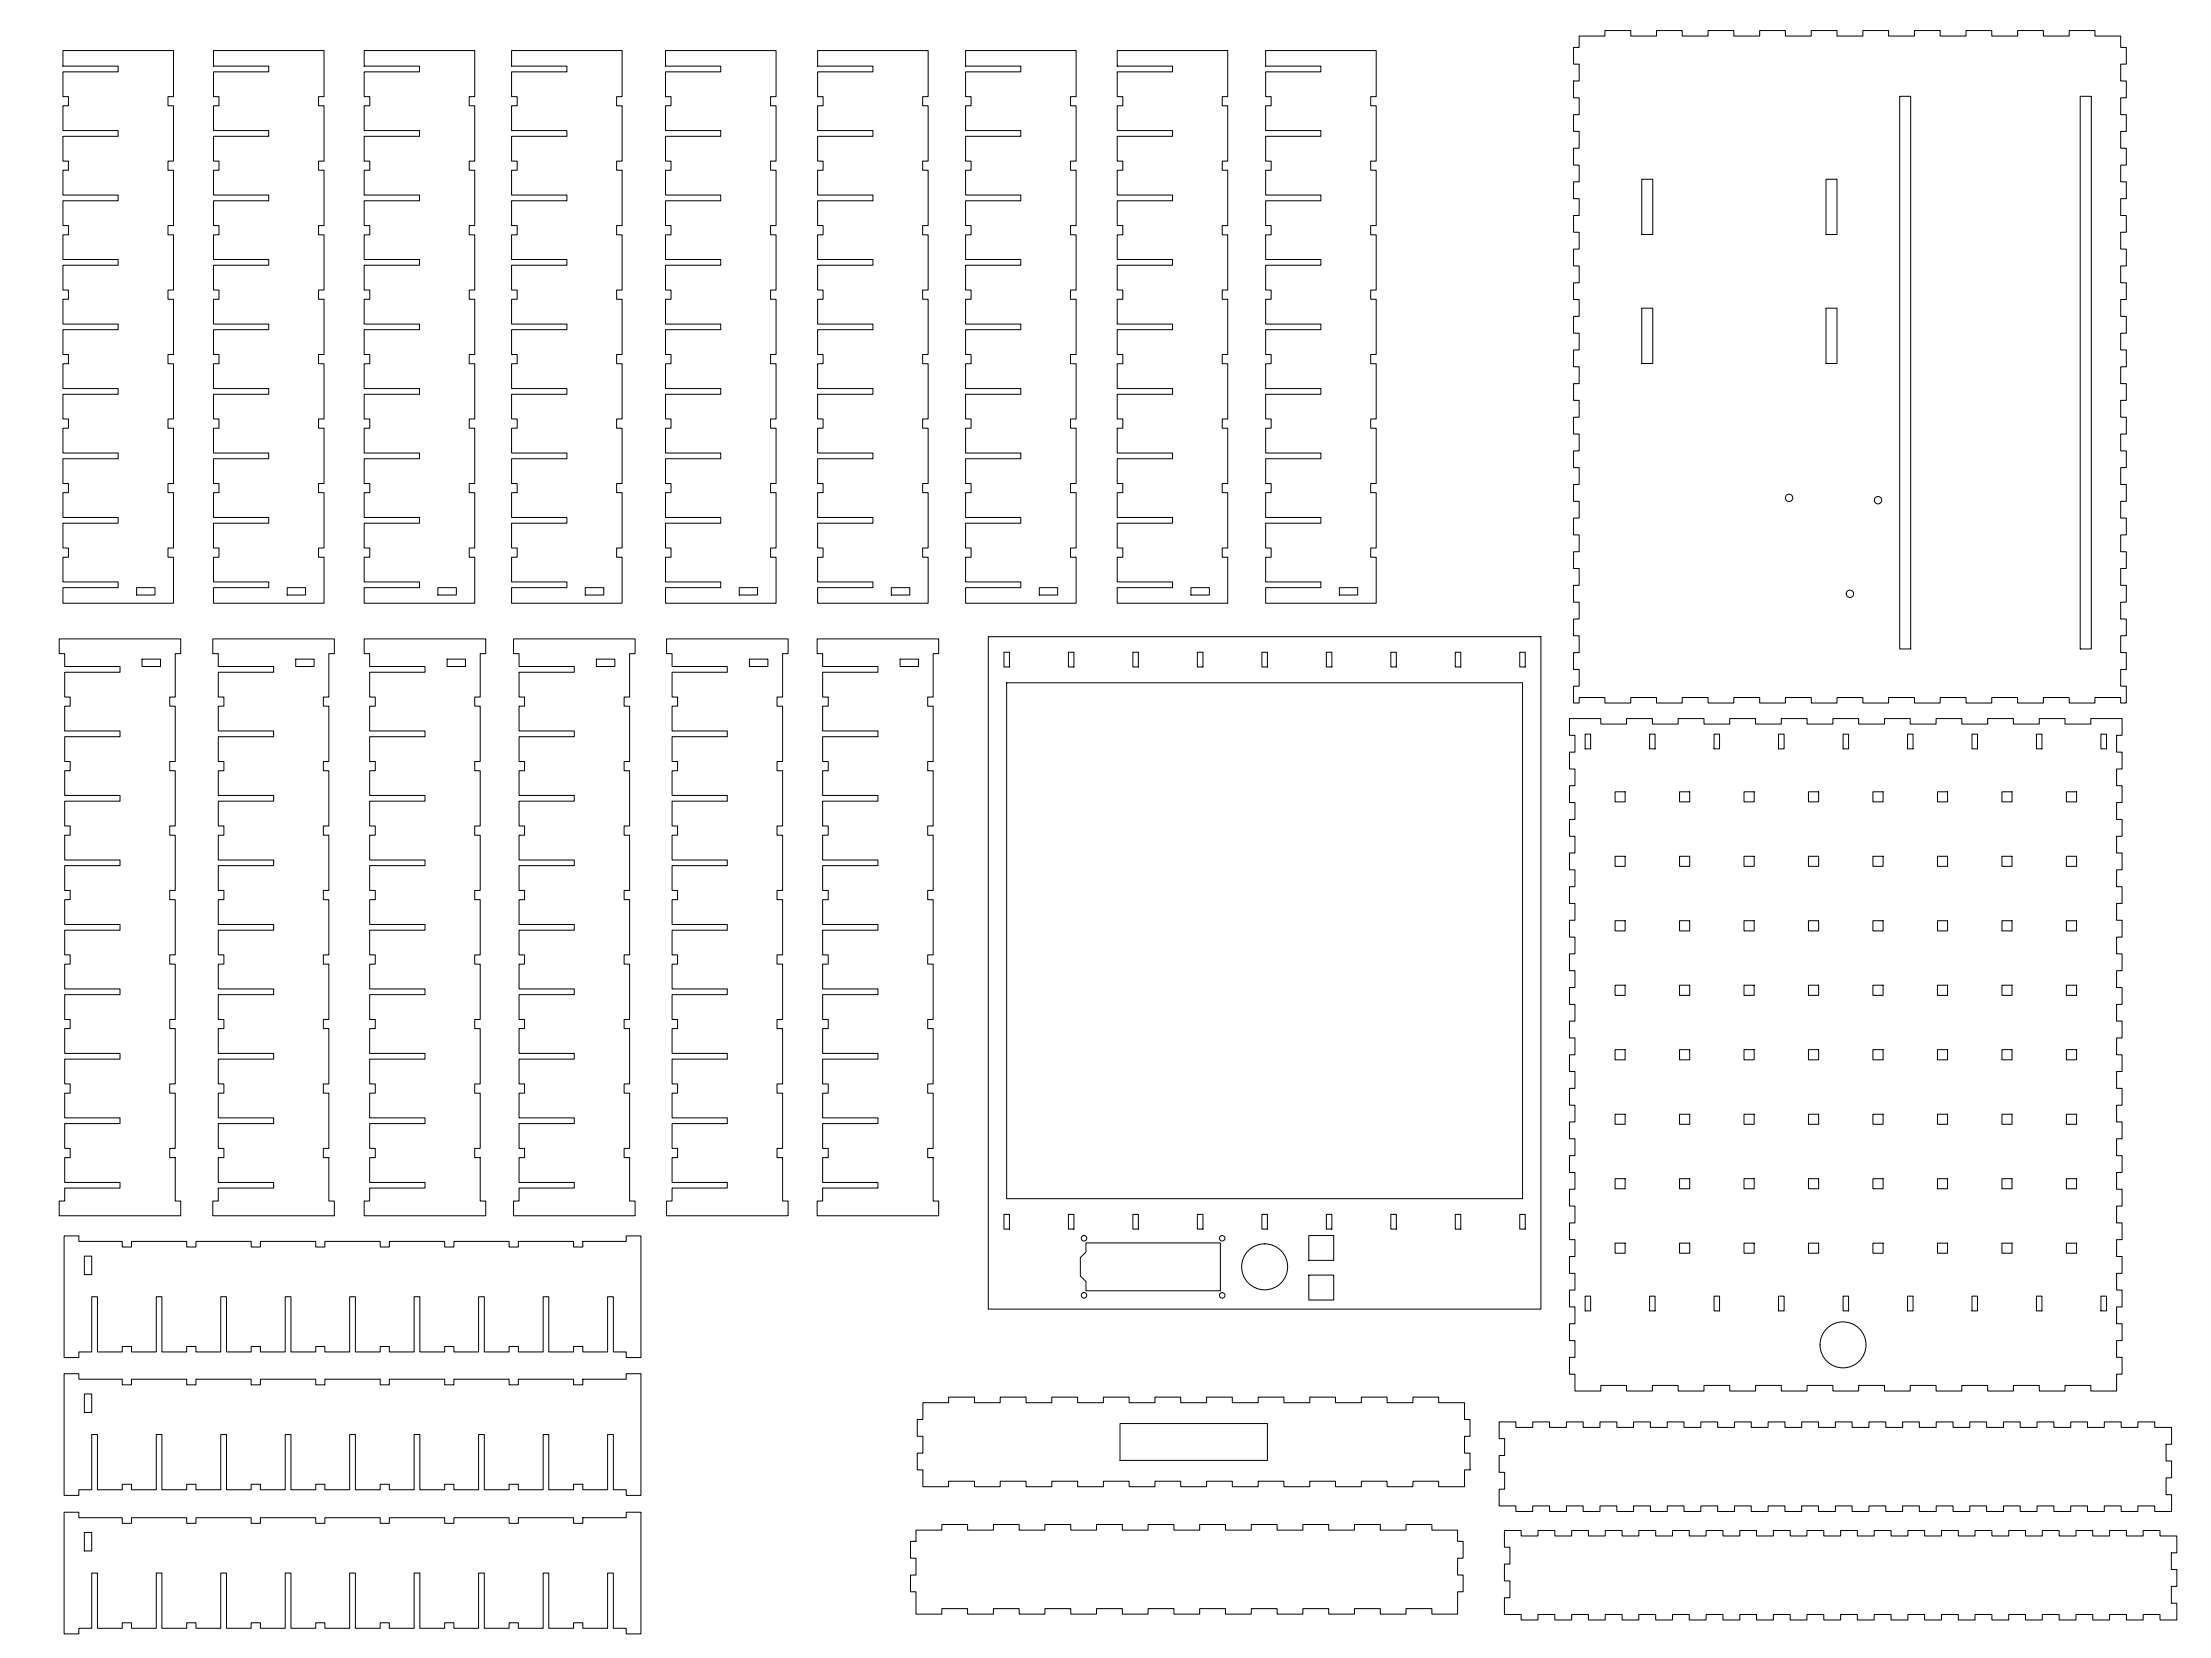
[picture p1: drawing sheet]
<svg xmlns="http://www.w3.org/2000/svg" width="1200mm" height="900mm" viewBox="0 0 1200 900" stroke-linecap="round" stroke-linejoin="round" font-family="sans-serif">
<!-- layer: Visible (ANSI) -->
<g fill="none" stroke="#000" stroke-width=".54">
<path d="M857 20h14v-3h14v3h14v-3h14v3h14v-3h14v3h14v-3h14v3h14v-3h14v3h14v-3h14v3h14v-3h14v3h14v-3h14v3h14v-3h14v3h14v-3h14v3h14v6h3v9h-3v9h3v9h-3v9h3v9h-3v9h3v10h-3v9h3v9h-3v9h3v9h-3v9h3v9h-3v9h3v10h-3v9h3v9h-3v9h3v9h-3v9h3v9h-3v9h3v10h-3v9h3v9h-3v9h3v9h-3v9h3v9h-3v9h3v10h-3v9h3v9h-3v9h3v9h-3v9h3v9h-3v9h3v10h-3v-3h-14v3h-14v-3h-14v3h-14v-3h-14v3h-14v-3h-14v3h-14v-3h-14v3h-14v-3h-14v3h-14v-3h-14v3h-14v-3h-14v3h-14v-3h-14v3h-14v-3h-14v3h-14v-3h-14v3h-3v-10h3v-9h-3v-9h3v-9h-3v-9h3v-9h-3v-9h3v-9h-3v-10h3v-9h-3v-9h3v-9h-3v-9h3v-9h-3v-9h3v-9h-3v-10h3v-9h-3v-9h3v-9h-3v-9h3v-9h-3v-9h3v-9h-3v-10h3v-9h-3v-9h3v-9h-3v-9h3v-9h-3v-9h3v-9h-3v-10h3v-9h-3v-9h3v-9h-3v-9h3v-9h-3v-9h3zM34 27h60v25h-3v5h3v30h-3v5h3v30h-3v5h3v30h-3v5h3v30h-3v5h3v30h-3v5h3v30h-3v5h3v30h-3v5h3v25h-60v-8h30v-3h-30v-14h3v-5h-3v-13h30v-3h-30v-14h3v-5h-3v-13h30v-3h-30v-14h3v-5h-3v-13h30v-3h-30v-14h3v-5h-3v-13h30v-3h-30v-14h3v-5h-3v-13h30v-3h-30v-14h3v-5h-3v-13h30v-3h-30v-14h3v-5h-3v-13h30v-3h-30v-14h3v-5h-3v-13h30v-3h-30zM116 27h60v25h-3v5h3v30h-3v5h3v30h-3v5h3v30h-3v5h3v30h-3v5h3v30h-3v5h3v30h-3v5h3v30h-3v5h3v25h-60v-8h30v-3h-30v-14h3v-5h-3v-13h30v-3h-30v-14h3v-5h-3v-13h30v-3h-30v-14h3v-5h-3v-13h30v-3h-30v-14h3v-5h-3v-13h30v-3h-30v-14h3v-5h-3v-13h30v-3h-30v-14h3v-5h-3v-13h30v-3h-30v-14h3v-5h-3v-13h30v-3h-30v-14h3v-5h-3v-13h30v-3h-30zM198 27h60v25h-3v5h3v30h-3v5h3v30h-3v5h3v30h-3v5h3v30h-3v5h3v30h-3v5h3v30h-3v5h3v30h-3v5h3v25h-60v-8h30v-3h-30v-14h3v-5h-3v-13h30v-3h-30v-14h3v-5h-3v-13h30v-3h-30v-14h3v-5h-3v-13h30v-3h-30v-14h3v-5h-3v-13h30v-3h-30v-14h3v-5h-3v-13h30v-3h-30v-14h3v-5h-3v-13h30v-3h-30v-14h3v-5h-3v-13h30v-3h-30v-14h3v-5h-3v-13h30v-3h-30zM278 27h60v25h-3v5h3v30h-3v5h3v30h-3v5h3v30h-3v5h3v30h-3v5h3v30h-3v5h3v30h-3v5h3v30h-3v5h3v25h-60v-8h30v-3h-30v-14h3v-5h-3v-13h30v-3h-30v-14h3v-5h-3v-13h30v-3h-30v-14h3v-5h-3v-13h30v-3h-30v-14h3v-5h-3v-13h30v-3h-30v-14h3v-5h-3v-13h30v-3h-30v-14h3v-5h-3v-13h30v-3h-30v-14h3v-5h-3v-13h30v-3h-30v-14h3v-5h-3v-13h30v-3h-30zM361 27h60v25h-3v5h3v30h-3v5h3v30h-3v5h3v30h-3v5h3v30h-3v5h3v30h-3v5h3v30h-3v5h3v30h-3v5h3v25h-60v-8h30v-3h-30v-14h3v-5h-3v-13h30v-3h-30v-14h3v-5h-3v-13h30v-3h-30v-14h3v-5h-3v-13h30v-3h-30v-14h3v-5h-3v-13h30v-3h-30v-14h3v-5h-3v-13h30v-3h-30v-14h3v-5h-3v-13h30v-3h-30v-14h3v-5h-3v-13h30v-3h-30v-14h3v-5h-3v-13h30v-3h-30zM444 27h60v25h-3v5h3v30h-3v5h3v30h-3v5h3v30h-3v5h3v30h-3v5h3v30h-3v5h3v30h-3v5h3v30h-3v5h3v25h-60v-8h30v-3h-30v-14h3v-5h-3v-13h30v-3h-30v-14h3v-5h-3v-13h30v-3h-30v-14h3v-5h-3v-13h30v-3h-30v-14h3v-5h-3v-13h30v-3h-30v-14h3v-5h-3v-13h30v-3h-30v-14h3v-5h-3v-13h30v-3h-30v-14h3v-5h-3v-13h30v-3h-30v-14h3v-5h-3v-13h30v-3h-30zM524 27h60v25h-3v5h3v30h-3v5h3v30h-3v5h3v30h-3v5h3v30h-3v5h3v30h-3v5h3v30h-3v5h3v30h-3v5h3v25h-60v-8h30v-3h-30v-14h3v-5h-3v-13h30v-3h-30v-14h3v-5h-3v-13h30v-3h-30v-14h3v-5h-3v-13h30v-3h-30v-14h3v-5h-3v-13h30v-3h-30v-14h3v-5h-3v-13h30v-3h-30v-14h3v-5h-3v-13h30v-3h-30v-14h3v-5h-3v-13h30v-3h-30v-14h3v-5h-3v-13h30v-3h-30zM606 27h60v25h-3v5h3v30h-3v5h3v30h-3v5h3v30h-3v5h3v30h-3v5h3v30h-3v5h3v30h-3v5h3v30h-3v5h3v25h-60v-8h30v-3h-30v-14h3v-5h-3v-13h30v-3h-30v-14h3v-5h-3v-13h30v-3h-30v-14h3v-5h-3v-13h30v-3h-30v-14h3v-5h-3v-13h30v-3h-30v-14h3v-5h-3v-13h30v-3h-30v-14h3v-5h-3v-13h30v-3h-30v-14h3v-5h-3v-13h30v-3h-30v-14h3v-5h-3v-13h30v-3h-30zM687 27h60v25h-3v5h3v30h-3v5h3v30h-3v5h3v30h-3v5h3v30h-3v5h3v30h-3v5h3v30h-3v5h3v30h-3v5h3v25h-60v-8h30v-3h-30v-14h3v-5h-3v-13h30v-3h-30v-14h3v-5h-3v-13h30v-3h-30v-14h3v-5h-3v-13h30v-3h-30v-14h3v-5h-3v-13h30v-3h-30v-14h3v-5h-3v-13h30v-3h-30v-14h3v-5h-3v-13h30v-3h-30v-14h3v-5h-3v-13h30v-3h-30v-14h3v-5h-3v-13h30v-3h-30zM1031 52h6v300h-6zM1129 52h6v300h-6z"/>
<path d="M891 97h6v30h-6zM991 97h6v30h-6zM891 167h6v30h-6zM991 167h6v30h-6zM74 319h10v4h-10zM156 319h10v4h-10zM238 319h10v4h-10zM318 319h10v4h-10zM401 319h10v4h-10zM484 319h10v4h-10zM564 319h10v4h-10zM646 319h10v4h-10z"/>
<path d="M727 319h10v4h-10zM32 347h66v8h-3v23h-3v5h3v30h-3v5h3v30h-3v5h3v30h-3v5h3v30h-3v5h3v30h-3v5h3v30h-3v5h3v30h-3v5h3v24h3v8h-66v-8h3v-7h30v-3h-30v-14h3v-5h-3v-13h30v-3h-30v-14h3v-5h-3v-13h30v-3h-30v-14h3v-5h-3v-13h30v-3h-30v-14h3v-5h-3v-13h30v-3h-30v-14h3v-5h-3v-13h30v-3h-30v-14h3v-5h-3v-13h30v-3h-30v-14h3v-5h-3v-13h30v-3h-30v-14h3v-5h-3v-13h30v-3h-30v-7h-3zM77 358h10v4h-10zM116 347h65v8h-3v23h-2v5h2v30h-2v5h2v30h-2v5h2v30h-2v5h2v30h-2v5h2v30h-2v5h2v30h-2v5h2v30h-2v5h2v24h3v8h-65v-8h2v-7h31v-3h-31v-14h4v-5h-4v-13h31v-3h-31v-14h4v-5h-4v-13h31v-3h-31v-14h4v-5h-4v-13h31v-3h-31v-14h4v-5h-4v-13h31v-3h-31v-14h4v-5h-4v-13h31v-3h-31v-14h4v-5h-4v-13h31v-3h-31v-14h4v-5h-4v-13h31v-3h-31v-14h4v-5h-4v-13h31v-3h-31v-7h-2zM161 358h9v4h-9zM198 347h66v8h-3v23h-3v5h3v30h-3v5h3v30h-3v5h3v30h-3v5h3v30h-3v5h3v30h-3v5h3v30h-3v5h3v30h-3v5h3v24h3v8h-66v-8h3v-7h30v-3h-30v-14h3v-5h-3v-13h30v-3h-30v-14h3v-5h-3v-13h30v-3h-30v-14h3v-5h-3v-13h30v-3h-30v-14h3v-5h-3v-13h30v-3h-30v-14h3v-5h-3v-13h30v-3h-30v-14h3v-5h-3v-13h30v-3h-30v-14h3v-5h-3v-13h30v-3h-30v-14h3v-5h-3v-13h30v-3h-30v-7h-3zM243 358h10v4h-10zM279 347h66v8h-3v23h-3v5h3v30h-3v5h3v30h-3v5h3v30h-3v5h3v30h-3v5h3v30h-3v5h3v30h-3v5h3v30h-3v5h3v24h3v8h-66v-8h3v-7h30v-3h-30v-14h3v-5h-3v-13h30v-3h-30v-14h3v-5h-3v-13h30v-3h-30v-14h3v-5h-3v-13h30v-3h-30v-14h3v-5h-3v-13h30v-3h-30v-14h3v-5h-3v-13h30v-3h-30v-14h3v-5h-3v-13h30v-3h-30v-14h3v-5h-3v-13h30v-3h-30v-14h3v-5h-3v-13h30v-3h-30v-7h-3zM324 358h10v4h-10zM362 347h66v8h-3v23h-3v5h3v30h-3v5h3v30h-3v5h3v30h-3v5h3v30h-3v5h3v30h-3v5h3v30h-3v5h3v30h-3v5h3v24h3v8h-66v-8h3v-7h30v-3h-30v-14h3v-5h-3v-13h30v-3h-30v-14h3v-5h-3v-13h30v-3h-30v-14h3v-5h-3v-13h30v-3h-30v-14h3v-5h-3v-13h30v-3h-30v-14h3v-5h-3v-13h30v-3h-30v-14h3v-5h-3v-13h30v-3h-30v-14h3v-5h-3v-13h30v-3h-30v-14h3v-5h-3v-13h30v-3h-30v-7h-3zM407 358h10v4h-10zM444 347h66v8h-3v23h-3v5h3v30h-3v5h3v30h-3v5h3v30h-3v5h3v30h-3v5h3v30h-3v5h3v30h-3v5h3v30h-3v5h3v24h3v8h-66v-8h3v-7h30v-3h-30v-14h3v-5h-3v-13h30v-3h-30v-14h3v-5h-3v-13h30v-3h-30v-14h3v-5h-3v-13h30v-3h-30v-14h3v-5h-3v-13h30v-3h-30v-14h3v-5h-3v-13h30v-3h-30v-14h3v-5h-3v-13h30v-3h-30v-14h3v-5h-3v-13h30v-3h-30v-14h3v-5h-3v-13h30v-3h-30v-7h-3z"/>
<path d="M489 358h10v4h-10zM536 346h300v365h-300zM545 354h3v8h-3zM580 354h3v8h-3zM615 354h3v8h-3zM650 354h3v8h-3zM685 354h3v8h-3zM720 354h3v8h-3zM755 354h3v8h-3zM790 354h3v8h-3zM825 354h3v8h-3zM546 371h280v280h-280z"/>
<path d="M852 390h17v3h14v-3h14v3h14v-3h14v3h14v-3h14v3h14v-3h14v3h14v-3h14v3h14v-3h14v3h14v-3h14v3h14v-3h14v3h14v-3h14v3h14v-3h17v9h-3v9h3v9h-3v9h3v10h-3v9h3v9h-3v9h3v9h-3v9h3v9h-3v10h3v9h-3v9h3v9h-3v9h3v9h-3v9h3v9h-3v10h3v9h-3v9h3v9h-3v9h3v9h-3v9h3v9h-3v9h3v10h-3v9h3v9h-3v9h3v9h-3v9h3v9h-3v10h3v9h-3v9h3v9h-3v9h-14v-3h-14v3h-14v-3h-14v3h-14v-3h-14v3h-14v-3h-14v3h-14v-3h-14v3h-14v-3h-14v3h-14v-3h-14v3h-14v-3h-14v3h-14v-3h-14v3h-14v-3h-14v3h-14v-9h-3v-9h3v-9h-3v-9h3v-10h-3v-9h3v-9h-3v-9h3v-9h-3v-9h3v-9h-3v-10h3v-9h-3v-9h3v-9h-3v-9h3v-9h-3v-9h3v-9h-3v-9h3v-10h-3v-9h3v-9h-3v-9h3v-9h-3v-9h3v-9h-3v-9h3v-10h-3v-9h3v-9h-3v-9h3v-9h-3v-9h3v-9h-3v-10h3v-9h-3v-9h3v-9h-3zM860 398h3v8h-3zM895 398h3v8h-3zM930 398h3v8h-3zM965 398h3v8h-3zM1000 398h3v8h-3zM1035 398h3v8h-3zM1070 398h3v8h-3zM1105 398h3v8h-3zM1140 398h3v8h-3zM877 430h5v5h-5zM912 430h5v5h-5z"/>
<path d="M947 430h5v5h-5zM982 430h5v5h-5zM1017 430h5v5h-5zM1052 430h5v5h-5zM1087 430h5v5h-5zM1122 430h5v5h-5zM877 465h5v5h-5zM912 465h5v5h-5zM947 465h5v5h-5zM982 465h5v5h-5zM1017 465h5v5h-5zM1052 465h5v5h-5z"/>
<path d="M1087 465h5v5h-5zM1122 465h5v5h-5zM877 500h5v5h-5zM912 500h5v5h-5zM947 500h5v5h-5zM982 500h5v5h-5zM1017 500h5v5h-5zM1052 500h5v5h-5zM1087 500h5v5h-5zM1122 500h5v5h-5zM877 535h5v5h-5zM912 535h5v5h-5z"/>
<path d="M947 535h5v5h-5zM982 535h5v5h-5zM1017 535h5v5h-5zM1052 535h5v5h-5zM1087 535h5v5h-5zM1122 535h5v5h-5zM877 570h5v5h-5zM912 570h5v5h-5zM947 570h5v5h-5zM982 570h5v5h-5zM1017 570h5v5h-5zM1052 570h5v5h-5z"/>
<path d="M1087 570h5v5h-5zM1122 570h5v5h-5zM877 605h5v5h-5zM912 605h5v5h-5zM947 605h5v5h-5zM982 605h5v5h-5zM1017 605h5v5h-5zM1052 605h5v5h-5zM1087 605h5v5h-5zM1122 605h5v5h-5zM877 640h5v5h-5zM912 640h5v5h-5z"/>
<path d="M947 640h5v5h-5zM982 640h5v5h-5zM1017 640h5v5h-5zM1052 640h5v5h-5zM1087 640h5v5h-5zM1122 640h5v5h-5zM545 659h3v8h-3zM580 659h3v8h-3zM615 659h3v8h-3zM650 659h3v8h-3zM685 659h3v8h-3zM720 659h3v8h-3z"/>
<path d="M755 659h3v8h-3zM790 659h3v8h-3zM825 659h3v8h-3zM35 671h8v3h23v3h5v-3h30v3h5v-3h30v3h5v-3h30v3h5v-3h30v3h5v-3h30v3h5v-3h30v3h5v-3h30v3h5v-3h24v-3h8v66h-8v-3h-7v-30h-3v30h-14v-3h-5v3h-13v-30h-3v30h-14v-3h-5v3h-13v-30h-3v30h-14v-3h-5v3h-13v-30h-3v30h-14v-3h-5v3h-13v-30h-3v30h-14v-3h-5v3h-13v-30h-3v30h-14v-3h-5v3h-13v-30h-3v30h-14v-3h-5v3h-13v-30h-3v30h-14v-3h-5v3h-13v-30h-3v30h-7v3h-8zM589 675h73v26h-73v-5l-3-3v-10l3-3zM710 671h14v13h-14zM877 675h5v5h-5zM912 675h5v5h-5zM947 675h5v5h-5zM982 675h5v5h-5zM1017 675h5v5h-5zM1052 675h5v5h-5z"/>
<path d="M1087 675h5v5h-5zM1122 675h5v5h-5zM46 682h4v10h-4zM710 692h14v14h-14zM860 704h3v8h-3zM895 704h3v8h-3zM930 704h3v8h-3zM965 704h3v8h-3zM1000 704h3v8h-3zM1035 704h3v8h-3zM1070 704h3v8h-3zM1105 704h3v8h-3z"/>
<path d="M1140 704h3v8h-3zM35 746h8v3h23v3h5v-3h30v3h5v-3h30v3h5v-3h30v3h5v-3h30v3h5v-3h30v3h5v-3h30v3h5v-3h30v3h5v-3h24v-3h8v66h-8v-3h-7v-30h-3v30h-14v-3h-5v3h-13v-30h-3v30h-14v-3h-5v3h-13v-30h-3v30h-14v-3h-5v3h-13v-30h-3v30h-14v-3h-5v3h-13v-30h-3v30h-14v-3h-5v3h-13v-30h-3v30h-14v-3h-5v3h-13v-30h-3v30h-14v-3h-5v3h-13v-30h-3v30h-14v-3h-5v3h-13v-30h-3v30h-7v3h-8zM46 757h4v10h-4zM501 761h14v-3h14v3h14v-3h14v3h14v-3h14v3h14v-3h14v3h14v-3h14v3h14v-3h14v3h14v-3h14v3h14v-3h14v3h14v-3h14v3h14v-3h14v3h14v9h3v10h-3v9h3v9h-3v9h-14v-3h-14v3h-14v-3h-14v3h-14v-3h-14v3h-14v-3h-14v3h-14v-3h-14v3h-14v-3h-14v3h-14v-3h-14v3h-14v-3h-14v3h-14v-3h-14v3h-14v-3h-14v3h-14v-9h-3v-9h3v-9h-3v-10h3zM608 773h80v20h-80zM814 772h9v3h9v-3h9v3h9v-3h9v3h9v-3h10v3h9v-3h9v3h9v-3h9v3h9v-3h9v3h10v-3h9v3h9v-3h9v3h9v-3h9v3h9v-3h9v3h9v-3h10v3h9v-3h9v3h9v-3h9v3h9v-3h9v3h10v-3h9v3h9v-3h9v3h9v-3h9v3h9v-3h9v3h9v-3h10v3h9v9h-3v9h3v9h-3v9h3v9h-9v-3h-10v3h-9v-3h-9v3h-9v-3h-9v3h-9v-3h-9v3h-9v-3h-9v3h-10v-3h-9v3h-9v-3h-9v3h-9v-3h-9v3h-9v-3h-10v3h-9v-3h-9v3h-9v-3h-9v3h-9v-3h-9v3h-9v-3h-9v3h-10v-3h-9v3h-9v-3h-9v3h-9v-3h-9v3h-9v-3h-10v3h-9v-3h-9v3h-9v-3h-9v3h-9v-3h-9v-9h3v-9h-3v-9h3v-9h-3zM35 821h8v3h23v3h5v-3h30v3h5v-3h30v3h5v-3h30v3h5v-3h30v3h5v-3h30v3h5v-3h30v3h5v-3h30v3h5v-3h24v-3h8v66h-8v-3h-7v-30h-3v30h-14v-3h-5v3h-13v-30h-3v30h-14v-3h-5v3h-13v-30h-3v30h-14v-3h-5v3h-13v-30h-3v30h-14v-3h-5v3h-13v-30h-3v30h-14v-3h-5v3h-13v-30h-3v30h-14v-3h-5v3h-13v-30h-3v30h-14v-3h-5v3h-13v-30h-3v30h-14v-3h-5v3h-13v-30h-3v30h-7v3h-8zM46 832h4v10h-4zM497 831h14v-4h14v4h14v-4h14v4h14v-4h14v4h14v-4h14v4h14v-4h14v4h14v-4h14v4h14v-4h14v4h14v-4h14v4h14v-4h14v4h14v-4h14v4h14v6h3v9h-3v9h3v9h-3v12h-14v-3h-14v3h-14v-3h-14v3h-14v-3h-14v3h-14v-3h-14v3h-14v-3h-14v3h-14v-3h-14v3h-14v-3h-14v3h-14v-3h-14v3h-14v-3h-14v3h-14v-3h-14v3h-14v-12h-3v-9h3v-9h-3v-9h3zM817 831h9v3h9v-3h9v3h9v-3h9v3h9v-3h9v3h10v-3h9v3h9v-3h9v3h9v-3h9v3h9v-3h9v3h10v-3h9v3h9v-3h9v3h9v-3h9v3h9v-3h9v3h10v-3h9v3h9v-3h9v3h9v-3h9v3h9v-3h9v3h10v-3h9v3h9v-3h9v3h9v-3h9v3h9v-3h9v3h10v9h-3v9h3v9h-3v9h3v9h-10v-3h-9v3h-9v-3h-9v3h-9v-3h-9v3h-9v-3h-9v3h-10v-3h-9v3h-9v-3h-9v3h-9v-3h-9v3h-9v-3h-9v3h-10v-3h-9v3h-9v-3h-9v3h-9v-3h-9v3h-9v-3h-9v3h-10v-3h-9v3h-9v-3h-9v3h-9v-3h-9v3h-9v-3h-9v3h-10v-3h-9v3h-9v-3h-9v3h-9v-3h-9v3h-9v-3h-9v-9h3v-9h-3v-9h3v-9h-3z"/>
<circle cx="971" cy="270" r="2"/>
<circle cx="1019" cy="272" r="2"/>
<circle cx="1004" cy="322" r="2"/>
<circle cx="588" cy="672" r="1.5"/>
<circle cx="663" cy="672" r="1.5"/>
<circle cx="686" cy="688" r="12"/>
<circle cx="588" cy="703" r="1.5"/>
<circle cx="663" cy="703" r="1.5"/>
<circle cx="1000" cy="730" r="12"/>
</g>
</svg>
